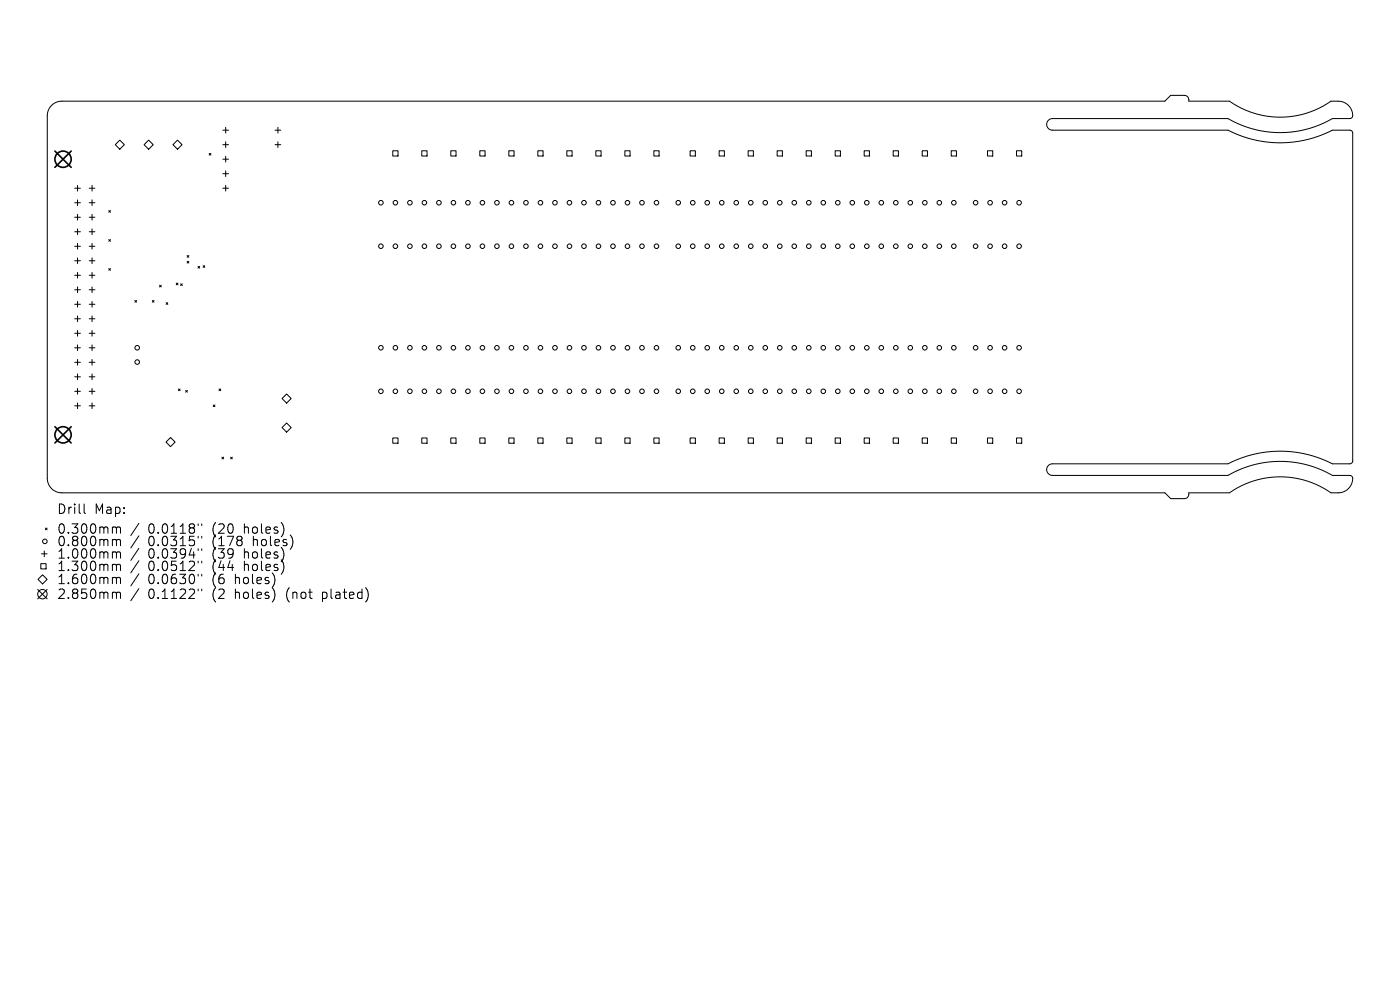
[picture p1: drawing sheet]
<svg xmlns="http://www.w3.org/2000/svg" width="297mm" height="210mm" viewBox="0 0 297 210" stroke-linecap="round" stroke-linejoin="round" font-family="sans-serif">
<defs><g id="words">
<g font-size="2.8">
<text x="12" y="109.3">Drill</text>
<text x="12" y="113.5">0.300mm</text>
<text x="20" y="109.3">Map:</text>
<text x="31.4" y="113.5">0.0118&quot;</text>
<text x="45.2" y="113.5">(20</text>
<text x="52" y="113.5">holes)</text>
<text x="12" y="116.1">0.800mm</text>
<text x="12" y="118.8">1.000mm</text>
<text x="31.4" y="116.1">0.0315&quot;</text>
<text x="31.4" y="118.8">0.0394&quot;</text>
<text x="45.2" y="116.1">(178</text>
<text x="45.2" y="118.8">(39</text>
<text x="52" y="118.8">holes)</text>
<text x="53.9" y="116.1">holes)</text>
<text x="12" y="121.4">1.300mm</text>
<text x="12" y="124.2">1.600mm</text>
<text x="31.4" y="121.4">0.0512&quot;</text>
<text x="31.4" y="124.2">0.0630&quot;</text>
<text x="45.2" y="121.4">(44</text>
<text x="45.2" y="124.2">(6</text>
<text x="50.1" y="124.2">holes)</text>
<text x="52" y="121.4">holes)</text>
<text x="12" y="127.3">2.850mm</text>
<text x="31.4" y="127.3">0.1122&quot;</text>
<text x="45.2" y="127.3">(2</text>
<text x="50.1" y="127.3">holes)</text>
<text x="61.2" y="127.3">(not</text>
<text x="69" y="127.3">plated)</text>
</g>
</g></defs>
<g fill="none" stroke="#000" stroke-width=".21">
<path d="M10.9 22.4l.9-.6 1.3-.3h234l1.3-1.3h2.9a.99 .99 0 0 1 .9 1.3h8.6a18.8 18.8 0 0 0 21.6 0 5.7 5.7 0 0 1 2.6 .2 2.86 2.86 0 0 1 1.9 3.2l-.5 .3h-3.7a22.1 22.1 0 0 1-22.2 0h-37.2a1.23 1.23 0 0 0-1.3 1.2 1.23 1.23 0 0 0 1.3 1.2h37.2a24.2 24.2 0 0 0 22.2 0h3.7l.4 .2 .2 .4v69.6l-.1 .3-.5 .3h-3.7a24.2 24.2 0 0 0-22.2 0h-37.2a1.23 1.23 0 0 0-1.3 1.2 1.23 1.23 0 0 0 1.3 1.3h37.2a22.1 22.1 0 0 1 22.2 0h3.7a.85 .85 0 0 1 .5 1.3 3.1 3.1 0 0 1-3 2.3h-1.5a18.8 18.8 0 0 0-21.6 0h-8.6a.98 .98 0 0 1-.9 1.3h-2.9l-1.3-1.3h-234a3.1 3.1 0 0 1-3.1-3v-77l.2-1.1zM15.8 39.9h1.3M16.5 39.3v1.2M18.9 39.9h1.2M19.5 39.3v1.2M25.4 29.7l1 1-1 1-1-1zM31.5 29.7l1 1-1 1-.9-1zM37.7 29.7l.9 1-.9 1-1-1zM44.4 32.5l.3 .4M44.7 32.5l-.3 .4M47.3 27.6h1.2M47.3 39.9h1.2"/>
<path d="M47.3 30.7h1.2M47.3 33.8h1.2M47.3 36.8h1.2M47.9 27v1.2M47.9 30.1v1.2M47.9 33.2v1.2M47.9 36.2v1.3M47.9 39.3v1.2M58.4 27.6h1.2M58.4 30.7h1.2M59 27v1.2M59 30.1v1.2"/>
<path d="M83.3 32h1.1v1.1h-1.1zM89.5 32h1.1v1.1h-1.1zM95.6 32h1.1v1.1h-1.1zM101.8 32h1.1v1.1h-1.1zM107.9 32h1.2v1.1h-1.2zM114.1 32h1.1v1.1h-1.1zM120.3 32h1.1v1.1h-1.1zM126.4 32h1.1v1.1h-1.1zM132.6 32h1.1v1.1h-1.1zM138.7 32h1.1v1.1h-1.1zM146.4 32h1.1v1.1h-1.1zM152.6 32h1.1v1.1h-1.1z"/>
<path d="M158.7 32h1.1v1.1h-1.1zM164.9 32h1.1v1.1h-1.1zM171 32h1.1v1.1h-1.1zM177.2 32h1.1v1.1h-1.1zM183.3 32h1.1v1.1h-1.1zM189.5 32h1.1v1.1h-1.1zM195.6 32h1.2v1.1h-1.2zM201.8 32h1.1v1.1h-1.1zM209.5 32h1.1v1.1h-1.1zM215.6 32h1.2v1.1h-1.2zM15.8 43h1.3M15.8 46.1h1.3"/>
<path d="M15.8 49.2h1.3M15.8 52.2h1.3M15.8 55.3h1.3M15.8 58.4h1.3M16.5 42.4v1.2M16.5 45.5v1.2M16.5 48.6v1.2M16.5 51.6v1.2M16.5 54.7v1.2M16.5 57.8v1.2M18.9 43h1.2M18.9 46.1h1.2"/>
<path d="M18.9 49.2h1.2M18.9 52.2h1.2M18.9 55.3h1.2M18.9 58.4h1.2M19.5 42.4v1.2M19.5 45.5v1.2M19.5 48.6v1.2M19.5 51.6v1.2M19.5 54.7v1.2M19.5 57.8v1.2M23.1 44.7l.3 .3M23.1 50.8l.3 .4"/>
<path d="M23.1 57l.3 .3M23.4 44.7l-.3 .3M23.4 50.8l-.3 .4M23.4 57l-.3 .3M39.7 54.2l.4 .4M39.7 55.4l.4 .4M40.1 54.2l-.4 .4M40.1 55.4l-.4 .4M42 56.5l.4 .4M42.4 56.5l-.4 .4M43.1 56.4l.3 .3M43.4 56.4l-.3 .3"/>
<path d="M15.8 61.5h1.3M15.8 64.5h1.3M15.8 67.6h1.3M15.8 70.7h1.3M15.8 73.8h1.3M15.8 76.9h1.3M15.8 79.9h1.3M16.5 60.9v1.2M16.5 63.9v1.3M16.5 67v1.2M16.5 70.1v1.2M16.5 73.2v1.2"/>
<path d="M16.5 76.2v1.3M16.5 79.3v1.2M18.9 61.5h1.2M18.9 64.5h1.2M18.9 67.6h1.2M18.9 70.7h1.2M18.9 73.8h1.2M18.9 76.9h1.2M18.9 79.9h1.2M19.5 60.9v1.2M19.5 63.9v1.3M19.5 67v1.2"/>
<path d="M19.5 70.1v1.2M19.5 73.2v1.2M19.5 76.2v1.3M19.5 79.3v1.2M28.6 63.7l.4 .4M29 63.7l-.4 .4M32.3 63.7l.4 .4M32.7 63.7l-.4 .4M33.9 60.5l.3 .4M34.2 60.5l-.3 .4M35.2 64.2l.4 .4M35.6 64.2l-.4 .4"/>
<path d="M37.4 60.1l.4 .3M37.8 60.1l-.4 .3M38.3 60.2l.4 .4M38.7 60.2l-.4 .4M15.8 83h1.3M15.8 86.1h1.3M16.5 82.4v1.2M16.5 85.5v1.2M18.9 83h1.2M18.9 86.1h1.2M19.5 82.4v1.2M19.5 85.5v1.2"/>
<path d="M35.2 93.8l1-1 1 1-1 .9zM37.9 82.5l.3 .4M38.2 82.5l-.3 .4M39.4 82.8l.4 .4M39.8 82.8l-.4 .4M45.2 85.9l.4 .4M45.6 85.9l-.4 .4M46.5 82.5l.3 .4M46.8 82.5l-.3 .4M47.1 97l.3 .3M47.4 97l-.3 .3M48.9 97l.4 .3"/>
<path d="M49.3 97l-.4 .3M59.8 90.7l1-1 1 1-1 1zM60.8 83.6l1 .9-1 1-1-1zM83.3 92.9h1.1v1.1h-1.1zM89.5 92.9h1.1v1.1h-1.1zM95.6 92.9h1.1v1.1h-1.1zM101.8 92.9h1.1v1.1h-1.1zM107.9 92.9h1.2v1.1h-1.2zM114.1 92.9h1.1v1.1h-1.1zM120.3 92.9h1.1v1.1h-1.1zM126.4 92.9h1.1v1.1h-1.1zM132.6 92.9h1.1v1.1h-1.1z"/>
<path d="M138.7 92.9h1.1v1.1h-1.1zM146.4 92.9h1.1v1.1h-1.1zM152.6 92.9h1.1v1.1h-1.1zM158.7 92.9h1.1v1.1h-1.1zM164.9 92.9h1.1v1.1h-1.1zM171 92.9h1.1v1.1h-1.1zM177.2 92.9h1.1v1.1h-1.1zM183.3 92.9h1.1v1.1h-1.1zM189.5 92.9h1.1v1.1h-1.1zM195.6 92.9h1.2v1.1h-1.2zM201.8 92.9h1.1v1.1h-1.1zM209.5 92.9h1.1v1.1h-1.1z"/>
<path d="M215.6 92.9h1.2v1.1h-1.2zM8.7 119.6h1.1v1.1h-1.1zM8.8 117.5h1.2M9.4 116.9v1.2M9.6 112l.4 .4M10 112l-.4 .4M17.8 106.9v1.7l.3 .3M24.1 111.8l.5 .1 .1 .2M24.1 114.4h.3l.3 .3M24.1 117.1h.3l.3 .3M24.1 119.7h.3l.3 .3M24.7 112.1l.3-.3 .5 .1 .1 1.2"/>
<path d="M24.7 112.1v1M24.7 114.7v1.1M24.7 117.4v1M24.7 120v1M24.7 114.7l.3-.3 .5 .1 .1 1.3M24.7 117.4l.3-.3 .5 .1 .1 1.2M24.7 120l.3-.3 .5 .1 .1 1.2M29.5 111l-1.7 2.6M29.5 113.7l-1.7 2.5M29.5 116.3l-1.7 2.6M29.5 118.9l-1.7 2.6M42 111.1v.4"/>
<path d="M42 113.8v.3M42 116.4v.4M42 119v.4M42.8 111.1v.4M42.8 113.8v.3M42.8 116.4v.4M42.8 119v.4M8 125l2 2M9 121.9l1 1-1 1-.9-1zM10 125l-2 2M24.1 122.5h.3l.3 .3M24.1 125.6h.3l.3 .3"/>
<path d="M24.7 122.8v1M24.7 125.9v1.1M24.7 122.8l.3-.3 .5 .1 .1 1.2M24.7 125.9l.3-.3 .5 .1 .1 1.3M29.5 121.7l-1.7 2.6M29.5 124.9l-1.7 2.5M42 121.8v.4M42 125v.3M42.8 121.8v.4M42.8 125v.3"/>
<circle cx="80.8" cy="52.2" r=".48"/>
<circle cx="80.8" cy="43" r=".48"/>
<circle cx="83.9" cy="52.2" r=".48"/>
<circle cx="83.9" cy="43" r=".48"/>
<circle cx="87" cy="52.2" r=".48"/>
<circle cx="87" cy="43" r=".48"/>
<circle cx="90" cy="52.2" r=".48"/>
<circle cx="90" cy="43" r=".48"/>
<circle cx="93.1" cy="43" r=".48"/>
<circle cx="93.1" cy="52.2" r=".48"/>
<circle cx="96.2" cy="52.2" r=".48"/>
<circle cx="96.2" cy="43" r=".48"/>
<circle cx="99.3" cy="43" r=".48"/>
<circle cx="99.3" cy="52.2" r=".48"/>
<circle cx="102.3" cy="43" r=".48"/>
<circle cx="102.3" cy="52.2" r=".48"/>
<circle cx="105.4" cy="43" r=".48"/>
<circle cx="105.4" cy="52.2" r=".48"/>
<circle cx="108.5" cy="52.2" r=".48"/>
<circle cx="108.5" cy="43" r=".48"/>
<circle cx="111.6" cy="43" r=".48"/>
<circle cx="111.6" cy="52.2" r=".48"/>
<circle cx="114.7" cy="43" r=".48"/>
<circle cx="114.7" cy="52.2" r=".48"/>
<circle cx="117.7" cy="43" r=".48"/>
<circle cx="117.7" cy="52.2" r=".48"/>
<circle cx="120.8" cy="52.2" r=".48"/>
<circle cx="120.8" cy="43" r=".48"/>
<circle cx="123.9" cy="52.2" r=".48"/>
<circle cx="123.9" cy="43" r=".48"/>
<circle cx="127" cy="52.2" r=".48"/>
<circle cx="127" cy="43" r=".48"/>
<circle cx="130" cy="52.2" r=".48"/>
<circle cx="130" cy="43" r=".48"/>
<circle cx="133.1" cy="52.2" r=".48"/>
<circle cx="133.1" cy="43" r=".48"/>
<circle cx="136.2" cy="52.2" r=".48"/>
<circle cx="136.2" cy="43" r=".48"/>
<circle cx="139.3" cy="52.2" r=".48"/>
<circle cx="139.3" cy="43" r=".48"/>
<circle cx="143.9" cy="43" r=".48"/>
<circle cx="143.9" cy="52.2" r=".48"/>
<circle cx="147" cy="52.2" r=".48"/>
<circle cx="147" cy="43" r=".48"/>
<circle cx="150" cy="52.2" r=".48"/>
<circle cx="150" cy="43" r=".48"/>
<circle cx="153.1" cy="52.2" r=".48"/>
<circle cx="153.1" cy="43" r=".48"/>
<circle cx="156.2" cy="52.2" r=".48"/>
<circle cx="156.2" cy="43" r=".48"/>
<circle cx="159.3" cy="43" r=".48"/>
<circle cx="159.3" cy="52.2" r=".48"/>
<circle cx="162.3" cy="43" r=".48"/>
<circle cx="162.3" cy="52.2" r=".48"/>
<circle cx="165.4" cy="52.2" r=".48"/>
<circle cx="165.4" cy="43" r=".48"/>
<circle cx="168.5" cy="43" r=".48"/>
<circle cx="168.5" cy="52.2" r=".48"/>
<circle cx="171.6" cy="52.2" r=".48"/>
<circle cx="171.6" cy="43" r=".48"/>
<circle cx="174.7" cy="52.2" r=".48"/>
<circle cx="174.7" cy="43" r=".48"/>
<circle cx="177.7" cy="43" r=".48"/>
<circle cx="177.7" cy="52.2" r=".48"/>
<circle cx="180.8" cy="52.2" r=".48"/>
<circle cx="180.8" cy="43" r=".48"/>
<circle cx="183.9" cy="52.2" r=".48"/>
<circle cx="183.9" cy="43" r=".48"/>
<circle cx="187" cy="52.2" r=".48"/>
<circle cx="187" cy="43" r=".48"/>
<circle cx="190" cy="43" r=".48"/>
<circle cx="190" cy="52.2" r=".48"/>
<circle cx="193.1" cy="43" r=".48"/>
<circle cx="193.1" cy="52.2" r=".48"/>
<circle cx="196.2" cy="52.2" r=".48"/>
<circle cx="196.2" cy="43" r=".48"/>
<circle cx="199.3" cy="52.2" r=".48"/>
<circle cx="199.3" cy="43" r=".48"/>
<circle cx="202.4" cy="52.2" r=".48"/>
<circle cx="202.4" cy="43" r=".48"/>
<circle cx="207" cy="52.2" r=".48"/>
<circle cx="207" cy="43" r=".48"/>
<circle cx="210" cy="52.2" r=".48"/>
<circle cx="210" cy="43" r=".48"/>
<circle cx="213.1" cy="43" r=".48"/>
<circle cx="213.1" cy="52.2" r=".48"/>
<circle cx="216.2" cy="52.2" r=".48"/>
<circle cx="216.2" cy="43" r=".48"/>
<circle cx="29.1" cy="73.8" r=".48"/>
<circle cx="29.1" cy="76.8" r=".48"/>
<circle cx="80.8" cy="73.8" r=".48"/>
<circle cx="83.9" cy="73.8" r=".48"/>
<circle cx="87" cy="73.8" r=".48"/>
<circle cx="90" cy="73.8" r=".48"/>
<circle cx="93.1" cy="73.8" r=".48"/>
<circle cx="96.2" cy="73.8" r=".48"/>
<circle cx="99.3" cy="73.8" r=".48"/>
<circle cx="102.3" cy="73.8" r=".48"/>
<circle cx="105.4" cy="73.8" r=".48"/>
<circle cx="108.5" cy="73.8" r=".48"/>
<circle cx="111.6" cy="73.8" r=".48"/>
<circle cx="114.7" cy="73.8" r=".48"/>
<circle cx="117.7" cy="73.8" r=".48"/>
<circle cx="120.8" cy="73.8" r=".48"/>
<circle cx="123.9" cy="73.8" r=".48"/>
<circle cx="127" cy="73.8" r=".48"/>
<circle cx="130" cy="73.8" r=".48"/>
<circle cx="133.1" cy="73.8" r=".48"/>
<circle cx="136.2" cy="73.8" r=".48"/>
<circle cx="139.3" cy="73.8" r=".48"/>
<circle cx="143.9" cy="73.8" r=".48"/>
<circle cx="147" cy="73.8" r=".48"/>
<circle cx="150" cy="73.8" r=".48"/>
<circle cx="153.1" cy="73.8" r=".48"/>
<circle cx="156.2" cy="73.8" r=".48"/>
<circle cx="159.3" cy="73.8" r=".48"/>
<circle cx="162.3" cy="73.8" r=".48"/>
<circle cx="165.4" cy="73.8" r=".48"/>
<circle cx="168.5" cy="73.8" r=".48"/>
<circle cx="171.6" cy="73.8" r=".48"/>
<circle cx="174.7" cy="73.8" r=".48"/>
<circle cx="177.7" cy="73.8" r=".48"/>
<circle cx="180.8" cy="73.8" r=".48"/>
<circle cx="183.9" cy="73.8" r=".48"/>
<circle cx="187" cy="73.8" r=".48"/>
<circle cx="190" cy="73.8" r=".48"/>
<circle cx="193.1" cy="73.8" r=".48"/>
<circle cx="196.2" cy="73.8" r=".48"/>
<circle cx="199.3" cy="73.8" r=".48"/>
<circle cx="202.4" cy="73.8" r=".48"/>
<circle cx="207" cy="73.8" r=".48"/>
<circle cx="210" cy="73.8" r=".48"/>
<circle cx="213.1" cy="73.8" r=".48"/>
<circle cx="216.2" cy="73.8" r=".48"/>
<circle cx="80.8" cy="83" r=".48"/>
<circle cx="83.9" cy="83" r=".48"/>
<circle cx="87" cy="83" r=".48"/>
<circle cx="90" cy="83" r=".48"/>
<circle cx="93.1" cy="83" r=".48"/>
<circle cx="96.2" cy="83" r=".48"/>
<circle cx="99.3" cy="83" r=".48"/>
<circle cx="102.3" cy="83" r=".48"/>
<circle cx="105.4" cy="83" r=".48"/>
<circle cx="108.5" cy="83" r=".48"/>
<circle cx="111.6" cy="83" r=".48"/>
<circle cx="114.7" cy="83" r=".48"/>
<circle cx="117.7" cy="83" r=".48"/>
<circle cx="120.8" cy="83" r=".48"/>
<circle cx="123.9" cy="83" r=".48"/>
<circle cx="127" cy="83" r=".48"/>
<circle cx="130" cy="83" r=".48"/>
<circle cx="133.1" cy="83" r=".48"/>
<circle cx="136.2" cy="83" r=".48"/>
<circle cx="139.3" cy="83" r=".48"/>
<circle cx="143.9" cy="83" r=".48"/>
<circle cx="147" cy="83" r=".48"/>
<circle cx="150" cy="83" r=".48"/>
<circle cx="153.1" cy="83" r=".48"/>
<circle cx="156.2" cy="83" r=".48"/>
<circle cx="159.3" cy="83" r=".48"/>
<circle cx="162.3" cy="83" r=".48"/>
<circle cx="165.4" cy="83" r=".48"/>
<circle cx="168.5" cy="83" r=".48"/>
<circle cx="171.6" cy="83" r=".48"/>
<circle cx="174.7" cy="83" r=".48"/>
<circle cx="177.7" cy="83" r=".48"/>
<circle cx="180.8" cy="83" r=".48"/>
<circle cx="183.9" cy="83" r=".48"/>
<circle cx="187" cy="83" r=".48"/>
<circle cx="190" cy="83" r=".48"/>
<circle cx="193.1" cy="83" r=".48"/>
<circle cx="196.2" cy="83" r=".48"/>
<circle cx="199.3" cy="83" r=".48"/>
<circle cx="202.4" cy="83" r=".48"/>
<circle cx="207" cy="83" r=".48"/>
<circle cx="210" cy="83" r=".48"/>
<circle cx="213.1" cy="83" r=".48"/>
<circle cx="216.2" cy="83" r=".48"/>
<circle cx="9.5" cy="114.8" r=".48"/>
<circle cx="9" cy="126" r="1"/>
</g>
<g fill="none" stroke="#000" stroke-width=".35">
<path d="M11.6 32l3.5 3.5M15.1 32l-3.5 3.5M11.6 90.5l3.5 3.5M15.1 90.5l-3.5 3.5"/>
<circle cx="13.4" cy="33.8" r="1.73"/>
<circle cx="13.4" cy="92.2" r="1.73"/>
</g>
<use href="#words"/>
</svg>
